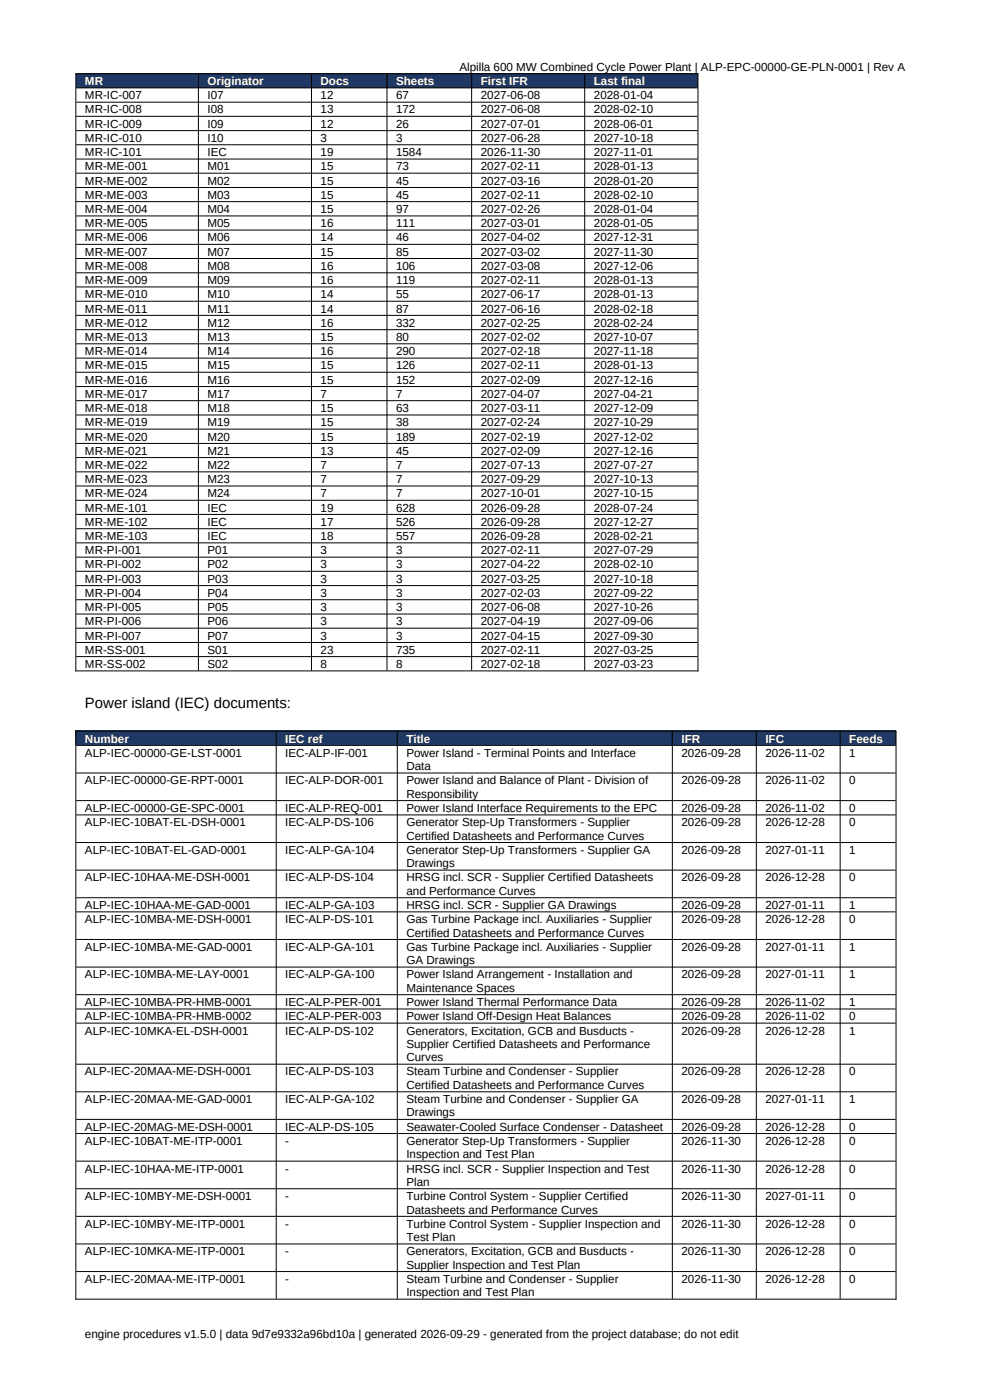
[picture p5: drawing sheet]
<svg xmlns="http://www.w3.org/2000/svg" width="210mm" height="297mm" viewBox="0 0 210 297" stroke-linecap="round" stroke-linejoin="round" font-family="sans-serif">
<defs><g id="words">
<text font-size="3.2" x="18" y="150.3">Power island (IEC) documents:</text>
<g font-size="2.5">
<text x="97.5" y="15">Alpilla 600 MW Combined Cycle Power Plant | ALP-EPC-00000-GE-PLN-0001 | Rev A</text>
<text x="18" y="21.1">MR-IC-007</text>
<text x="44" y="21.1">I07</text>
<text x="68" y="21.1">12</text>
<text x="84" y="21.1">67</text>
<text x="102" y="21.1">2027-06-08</text>
<text x="126" y="21.1">2028-01-04</text>
<text x="18" y="24.1">MR-IC-008</text>
<text x="18" y="27.1">MR-IC-009</text>
<text x="44" y="24.1">I08</text>
<text x="44" y="27.1">I09</text>
<text x="68" y="24.1">13</text>
<text x="68" y="27.1">12</text>
<text x="84" y="24.1">172</text>
<text x="84" y="27.1">26</text>
<text x="102" y="24.1">2027-06-08</text>
<text x="102" y="27.1">2027-07-01</text>
<text x="126" y="24.1">2028-02-10</text>
<text x="126" y="27.1">2028-06-01</text>
<text x="18" y="30.1">MR-IC-010</text>
<text x="18" y="33.1">MR-IC-101</text>
<text x="44" y="30.1">I10</text>
<text x="44" y="33.1">IEC</text>
<text x="68" y="30.1">3</text>
<text x="68" y="33.1">19</text>
<text x="84" y="30.1">3</text>
<text x="84" y="33.1">1584</text>
<text x="102" y="30.1">2027-06-28</text>
<text x="102" y="33.1">2026-11-30</text>
<text x="126" y="30.1">2027-10-18</text>
<text x="126" y="33.1">2027-11-01</text>
<text x="18" y="36.1">MR-ME-001</text>
<text x="18" y="39.2">MR-ME-002</text>
<text x="44" y="36.1">M01</text>
<text x="44" y="39.2">M02</text>
<text x="68" y="36.1">15</text>
<text x="68" y="39.2">15</text>
<text x="84" y="36.1">73</text>
<text x="84" y="39.2">45</text>
<text x="102" y="36.1">2027-02-11</text>
<text x="102" y="39.2">2027-03-16</text>
<text x="126" y="36.1">2028-01-13</text>
<text x="126" y="39.2">2028-01-20</text>
<text x="18" y="42.2">MR-ME-003</text>
<text x="18" y="45.2">MR-ME-004</text>
<text x="44" y="42.2">M03</text>
<text x="44" y="45.2">M04</text>
<text x="68" y="42.2">15</text>
<text x="68" y="45.2">15</text>
<text x="84" y="42.2">45</text>
<text x="84" y="45.2">97</text>
<text x="102" y="42.2">2027-02-11</text>
<text x="102" y="45.2">2027-02-26</text>
<text x="126" y="42.2">2028-02-10</text>
<text x="126" y="45.2">2028-01-04</text>
<text x="18" y="48.2">MR-ME-005</text>
<text x="18" y="51.2">MR-ME-006</text>
<text x="44" y="48.2">M05</text>
<text x="44" y="51.2">M06</text>
<text x="68" y="48.2">16</text>
<text x="68" y="51.2">14</text>
<text x="84" y="48.2">111</text>
<text x="84" y="51.2">46</text>
<text x="102" y="48.2">2027-03-01</text>
<text x="102" y="51.2">2027-04-02</text>
<text x="126" y="48.2">2028-01-05</text>
<text x="126" y="51.2">2027-12-31</text>
<text x="18" y="54.2">MR-ME-007</text>
<text x="18" y="57.3">MR-ME-008</text>
<text x="44" y="54.2">M07</text>
<text x="44" y="57.3">M08</text>
<text x="68" y="54.2">15</text>
<text x="68" y="57.3">16</text>
<text x="84" y="54.2">85</text>
<text x="84" y="57.3">106</text>
<text x="102" y="54.2">2027-03-02</text>
<text x="102" y="57.3">2027-03-08</text>
<text x="126" y="54.2">2027-11-30</text>
<text x="126" y="57.3">2027-12-06</text>
<text x="18" y="60.3">MR-ME-009</text>
<text x="18" y="63.3">MR-ME-010</text>
<text x="44" y="60.3">M09</text>
<text x="44" y="63.3">M10</text>
<text x="68" y="60.3">16</text>
<text x="68" y="63.3">14</text>
<text x="84" y="60.3">119</text>
<text x="84" y="63.3">55</text>
<text x="102" y="60.3">2027-02-11</text>
<text x="102" y="63.3">2027-06-17</text>
<text x="126" y="60.3">2028-01-13</text>
<text x="126" y="63.3">2028-01-13</text>
<text x="18" y="66.3">MR-ME-011</text>
<text x="18" y="69.3">MR-ME-012</text>
<text x="44" y="66.3">M11</text>
<text x="44" y="69.3">M12</text>
<text x="68" y="66.3">14</text>
<text x="68" y="69.3">16</text>
<text x="84" y="66.3">87</text>
<text x="84" y="69.3">332</text>
<text x="102" y="66.3">2027-06-16</text>
<text x="102" y="69.3">2027-02-25</text>
<text x="126" y="66.3">2028-02-18</text>
<text x="126" y="69.3">2028-02-24</text>
<text x="18" y="72.3">MR-ME-013</text>
<text x="18" y="75.4">MR-ME-014</text>
<text x="44" y="72.3">M13</text>
<text x="44" y="75.4">M14</text>
<text x="68" y="72.3">15</text>
<text x="68" y="75.4">16</text>
<text x="84" y="72.3">80</text>
<text x="84" y="75.4">290</text>
<text x="102" y="72.3">2027-02-02</text>
<text x="102" y="75.4">2027-02-18</text>
<text x="126" y="72.3">2027-10-07</text>
<text x="126" y="75.4">2027-11-18</text>
<text x="18" y="78.4">MR-ME-015</text>
<text x="18" y="81.4">MR-ME-016</text>
<text x="44" y="78.4">M15</text>
<text x="44" y="81.4">M16</text>
<text x="68" y="78.4">15</text>
<text x="68" y="81.4">15</text>
<text x="84" y="78.4">126</text>
<text x="84" y="81.4">152</text>
<text x="102" y="78.4">2027-02-11</text>
<text x="102" y="81.4">2027-02-09</text>
<text x="126" y="78.4">2028-01-13</text>
<text x="126" y="81.4">2027-12-16</text>
<text x="18" y="84.4">MR-ME-017</text>
<text x="18" y="87.4">MR-ME-018</text>
<text x="44" y="84.4">M17</text>
<text x="44" y="87.4">M18</text>
<text x="68" y="84.4">7</text>
<text x="68" y="87.4">15</text>
<text x="84" y="84.4">7</text>
<text x="84" y="87.4">63</text>
<text x="102" y="84.4">2027-04-07</text>
<text x="102" y="87.4">2027-03-11</text>
<text x="126" y="84.4">2027-04-21</text>
<text x="126" y="87.4">2027-12-09</text>
<text x="18" y="90.4">MR-ME-019</text>
<text x="18" y="93.5">MR-ME-020</text>
<text x="44" y="90.4">M19</text>
<text x="44" y="93.5">M20</text>
<text x="68" y="90.4">15</text>
<text x="68" y="93.5">15</text>
<text x="84" y="90.4">38</text>
<text x="84" y="93.5">189</text>
<text x="102" y="90.4">2027-02-24</text>
<text x="102" y="93.5">2027-02-19</text>
<text x="126" y="90.4">2027-10-29</text>
<text x="126" y="93.5">2027-12-02</text>
<text x="18" y="96.5">MR-ME-021</text>
<text x="18" y="99.5">MR-ME-022</text>
<text x="44" y="96.5">M21</text>
<text x="44" y="99.5">M22</text>
<text x="68" y="96.5">13</text>
<text x="68" y="99.5">7</text>
<text x="84" y="96.5">45</text>
<text x="84" y="99.5">7</text>
<text x="102" y="96.5">2027-02-09</text>
<text x="102" y="99.5">2027-07-13</text>
<text x="126" y="96.5">2027-12-16</text>
<text x="126" y="99.5">2027-07-27</text>
<text x="18" y="102.5">MR-ME-023</text>
<text x="18" y="105.5">MR-ME-024</text>
<text x="44" y="102.5">M23</text>
<text x="44" y="105.5">M24</text>
<text x="68" y="102.5">7</text>
<text x="68" y="105.5">7</text>
<text x="84" y="102.5">7</text>
<text x="84" y="105.5">7</text>
<text x="102" y="102.5">2027-09-29</text>
<text x="102" y="105.5">2027-10-01</text>
<text x="126" y="102.5">2027-10-13</text>
<text x="126" y="105.5">2027-10-15</text>
<text x="18" y="108.5">MR-ME-101</text>
<text x="18" y="111.5">MR-ME-102</text>
<text x="44" y="108.5">IEC</text>
<text x="44" y="111.5">IEC</text>
<text x="68" y="108.5">19</text>
<text x="68" y="111.5">17</text>
<text x="84" y="108.5">628</text>
<text x="84" y="111.5">526</text>
<text x="102" y="108.5">2026-09-28</text>
<text x="102" y="111.5">2026-09-28</text>
<text x="126" y="108.5">2028-07-24</text>
<text x="126" y="111.5">2027-12-27</text>
<text x="18" y="114.6">MR-ME-103</text>
<text x="18" y="117.6">MR-PI-001</text>
<text x="44" y="114.6">IEC</text>
<text x="44" y="117.6">P01</text>
<text x="68" y="114.6">18</text>
<text x="68" y="117.6">3</text>
<text x="84" y="114.6">557</text>
<text x="84" y="117.6">3</text>
<text x="102" y="114.6">2026-09-28</text>
<text x="102" y="117.6">2027-02-11</text>
<text x="126" y="114.6">2028-02-21</text>
<text x="126" y="117.6">2027-07-29</text>
<text x="18" y="120.6">MR-PI-002</text>
<text x="18" y="123.6">MR-PI-003</text>
<text x="44" y="120.6">P02</text>
<text x="44" y="123.6">P03</text>
<text x="68" y="120.6">3</text>
<text x="68" y="123.6">3</text>
<text x="84" y="120.6">3</text>
<text x="84" y="123.6">3</text>
<text x="102" y="120.6">2027-04-22</text>
<text x="102" y="123.6">2027-03-25</text>
<text x="126" y="120.6">2028-02-10</text>
<text x="126" y="123.6">2027-10-18</text>
<text x="18" y="126.6">MR-PI-004</text>
<text x="18" y="129.6">MR-PI-005</text>
<text x="44" y="126.6">P04</text>
<text x="44" y="129.6">P05</text>
<text x="68" y="126.6">3</text>
<text x="68" y="129.6">3</text>
<text x="84" y="126.6">3</text>
<text x="84" y="129.6">3</text>
<text x="102" y="126.6">2027-02-03</text>
<text x="102" y="129.6">2027-06-08</text>
<text x="126" y="126.6">2027-09-22</text>
<text x="126" y="129.6">2027-10-26</text>
<text x="18" y="132.7">MR-PI-006</text>
<text x="18" y="135.7">MR-PI-007</text>
<text x="44" y="132.7">P06</text>
<text x="44" y="135.7">P07</text>
<text x="68" y="132.7">3</text>
<text x="68" y="135.7">3</text>
<text x="84" y="132.7">3</text>
<text x="84" y="135.7">3</text>
<text x="102" y="132.7">2027-04-19</text>
<text x="102" y="135.7">2027-04-15</text>
<text x="126" y="132.7">2027-09-06</text>
<text x="126" y="135.7">2027-09-30</text>
<text x="18" y="138.7">MR-SS-001</text>
<text x="18" y="141.7">MR-SS-002</text>
<text x="44" y="138.7">S01</text>
<text x="44" y="141.7">S02</text>
<text x="68" y="138.7">23</text>
<text x="68" y="141.7">8</text>
<text x="84" y="138.7">735</text>
<text x="84" y="141.7">8</text>
<text x="102" y="138.7">2027-02-11</text>
<text x="102" y="141.7">2027-02-18</text>
<text x="126" y="138.7">2027-03-25</text>
<text x="126" y="141.7">2027-03-23</text>
<text x="18" y="160.5">ALP-IEC-00000-GE-LST-0001</text>
<text x="60.5" y="160.5">IEC-ALP-IF-001</text>
<text x="86.2" y="160.5">Power Island - Terminal Points and Interface</text>
<text x="144.6" y="160.5">2026-09-28</text>
<text x="162.4" y="160.5">2026-11-02</text>
<text x="180.2" y="160.5">1</text>
<text x="18" y="166.4">ALP-IEC-00000-GE-RPT-0001</text>
<text x="60.5" y="166.4">IEC-ALP-DOR-001</text>
<text x="86.2" y="163.4">Data</text>
<text x="86.2" y="166.4">Power Island and Balance of Plant - Division of</text>
<text x="144.6" y="166.4">2026-09-28</text>
<text x="162.4" y="166.4">2026-11-02</text>
<text x="180.2" y="166.4">0</text>
<text x="18" y="172.3">ALP-IEC-00000-GE-SPC-0001</text>
<text x="60.5" y="172.3">IEC-ALP-REQ-001</text>
<text x="86.2" y="169.2">Responsibility</text>
<text x="86.2" y="172.3">Power Island Interface Requirements to the EPC</text>
<text x="144.6" y="172.3">2026-09-28</text>
<text x="162.4" y="172.3">2026-11-02</text>
<text x="180.2" y="172.3">0</text>
<text x="18" y="175.3">ALP-IEC-10BAT-EL-DSH-0001</text>
<text x="60.5" y="175.3">IEC-ALP-DS-106</text>
<text x="86.2" y="175.3">Generator Step-Up Transformers - Supplier</text>
<text x="86.2" y="178.1">Certified Datasheets and Performance Curves</text>
<text x="144.6" y="175.3">2026-09-28</text>
<text x="162.4" y="175.3">2026-12-28</text>
<text x="180.2" y="175.3">0</text>
<text x="18" y="181.1">ALP-IEC-10BAT-EL-GAD-0001</text>
<text x="60.5" y="181.1">IEC-ALP-GA-104</text>
<text x="86.2" y="181.1">Generator Step-Up Transformers - Supplier GA</text>
<text x="86.2" y="184">Drawings</text>
<text x="144.6" y="181.1">2026-09-28</text>
<text x="162.4" y="181.1">2027-01-11</text>
<text x="180.2" y="181.1">1</text>
<text x="18" y="187">ALP-IEC-10HAA-ME-DSH-0001</text>
<text x="60.5" y="187">IEC-ALP-DS-104</text>
<text x="86.2" y="187">HRSG incl. SCR - Supplier Certified Datasheets</text>
<text x="86.2" y="189.8">and Performance Curves</text>
<text x="144.6" y="187">2026-09-28</text>
<text x="162.4" y="187">2026-12-28</text>
<text x="180.2" y="187">0</text>
<text x="18" y="192.8">ALP-IEC-10HAA-ME-GAD-0001</text>
<text x="18" y="195.9">ALP-IEC-10MBA-ME-DSH-0001</text>
<text x="60.5" y="192.8">IEC-ALP-GA-103</text>
<text x="60.5" y="195.9">IEC-ALP-DS-101</text>
<text x="86.2" y="192.8">HRSG incl. SCR - Supplier GA Drawings</text>
<text x="86.2" y="195.9">Gas Turbine Package incl. Auxiliaries - Supplier</text>
<text x="144.6" y="192.8">2026-09-28</text>
<text x="144.6" y="195.9">2026-09-28</text>
<text x="162.4" y="192.8">2027-01-11</text>
<text x="162.4" y="195.9">2026-12-28</text>
<text x="180.2" y="192.8">1</text>
<text x="180.2" y="195.9">0</text>
<text x="18" y="201.7">ALP-IEC-10MBA-ME-GAD-0001</text>
<text x="60.5" y="201.7">IEC-ALP-GA-101</text>
<text x="86.2" y="198.7">Certified Datasheets and Performance Curves</text>
<text x="86.2" y="201.7">Gas Turbine Package incl. Auxiliaries - Supplier</text>
<text x="144.6" y="201.7">2026-09-28</text>
<text x="162.4" y="201.7">2027-01-11</text>
<text x="180.2" y="201.7">1</text>
<text x="18" y="207.6">ALP-IEC-10MBA-ME-LAY-0001</text>
<text x="60.5" y="207.6">IEC-ALP-GA-100</text>
<text x="86.2" y="204.6">GA Drawings</text>
<text x="86.2" y="207.6">Power Island Arrangement - Installation and</text>
<text x="144.6" y="207.6">2026-09-28</text>
<text x="162.4" y="207.6">2027-01-11</text>
<text x="180.2" y="207.6">1</text>
<text x="18" y="213.4">ALP-IEC-10MBA-PR-HMB-0001</text>
<text x="60.5" y="213.4">IEC-ALP-PER-001</text>
<text x="86.2" y="210.4">Maintenance Spaces</text>
<text x="86.2" y="213.4">Power Island Thermal Performance Data</text>
<text x="144.6" y="213.4">2026-09-28</text>
<text x="162.4" y="213.4">2026-11-02</text>
<text x="180.2" y="213.4">1</text>
<text x="18" y="216.4">ALP-IEC-10MBA-PR-HMB-0002</text>
<text x="18" y="219.5">ALP-IEC-10MKA-EL-DSH-0001</text>
<text x="60.5" y="216.4">IEC-ALP-PER-003</text>
<text x="60.5" y="219.5">IEC-ALP-DS-102</text>
<text x="86.2" y="216.4">Power Island Off-Design Heat Balances</text>
<text x="86.2" y="219.5">Generators, Excitation, GCB and Busducts -</text>
<text x="144.6" y="216.4">2026-09-28</text>
<text x="144.6" y="219.5">2026-09-28</text>
<text x="162.4" y="216.4">2026-11-02</text>
<text x="162.4" y="219.5">2026-12-28</text>
<text x="180.2" y="216.4">0</text>
<text x="180.2" y="219.5">1</text>
<text x="86.2" y="222.3">Supplier Certified Datasheets and Performance</text>
<text x="86.2" y="225.1">Curves</text>
<text x="18" y="228.2">ALP-IEC-20MAA-ME-DSH-0001</text>
<text x="60.5" y="228.2">IEC-ALP-DS-103</text>
<text x="86.2" y="228.2">Steam Turbine and Condenser - Supplier</text>
<text x="86.2" y="231">Certified Datasheets and Performance Curves</text>
<text x="144.6" y="228.2">2026-09-28</text>
<text x="162.4" y="228.2">2026-12-28</text>
<text x="180.2" y="228.2">0</text>
<text x="18" y="234">ALP-IEC-20MAA-ME-GAD-0001</text>
<text x="18" y="239.9">ALP-IEC-20MAG-ME-DSH-0001</text>
<text x="60.5" y="234">IEC-ALP-GA-102</text>
<text x="60.5" y="239.9">IEC-ALP-DS-105</text>
<text x="86.2" y="234">Steam Turbine and Condenser - Supplier GA</text>
<text x="86.2" y="236.9">Drawings</text>
<text x="86.2" y="239.9">Seawater-Cooled Surface Condenser - Datasheet</text>
<text x="144.6" y="234">2026-09-28</text>
<text x="144.6" y="239.9">2026-09-28</text>
<text x="162.4" y="234">2027-01-11</text>
<text x="162.4" y="239.9">2026-12-28</text>
<text x="180.2" y="234">1</text>
<text x="180.2" y="239.9">0</text>
<text x="18" y="242.9">ALP-IEC-10BAT-ME-ITP-0001</text>
<text x="60.5" y="242.9">-</text>
<text x="86.2" y="242.9">Generator Step-Up Transformers - Supplier</text>
<text x="86.2" y="245.7">Inspection and Test Plan</text>
<text x="144.6" y="242.9">2026-11-30</text>
<text x="162.4" y="242.9">2026-12-28</text>
<text x="180.2" y="242.9">0</text>
<text x="18" y="248.7">ALP-IEC-10HAA-ME-ITP-0001</text>
<text x="60.5" y="248.7">-</text>
<text x="86.2" y="248.7">HRSG incl. SCR - Supplier Inspection and Test</text>
<text x="86.2" y="251.6">Plan</text>
<text x="144.6" y="248.7">2026-11-30</text>
<text x="162.4" y="248.7">2026-12-28</text>
<text x="180.2" y="248.7">0</text>
<text x="18" y="254.6">ALP-IEC-10MBY-ME-DSH-0001</text>
<text x="60.5" y="254.6">-</text>
<text x="86.2" y="254.6">Turbine Control System - Supplier Certified</text>
<text x="86.2" y="257.4">Datasheets and Performance Curves</text>
<text x="144.6" y="254.6">2026-11-30</text>
<text x="162.4" y="254.6">2027-01-11</text>
<text x="180.2" y="254.6">0</text>
<text x="18" y="260.5">ALP-IEC-10MBY-ME-ITP-0001</text>
<text x="60.5" y="260.5">-</text>
<text x="86.2" y="260.5">Turbine Control System - Supplier Inspection and</text>
<text x="86.2" y="263.3">Test Plan</text>
<text x="144.6" y="260.5">2026-11-30</text>
<text x="162.4" y="260.5">2026-12-28</text>
<text x="180.2" y="260.5">0</text>
<text x="18" y="266.3">ALP-IEC-10MKA-ME-ITP-0001</text>
<text x="60.5" y="266.3">-</text>
<text x="86.2" y="266.3">Generators, Excitation, GCB and Busducts -</text>
<text x="86.2" y="269.2">Supplier Inspection and Test Plan</text>
<text x="144.6" y="266.3">2026-11-30</text>
<text x="162.4" y="266.3">2026-12-28</text>
<text x="180.2" y="266.3">0</text>
<text x="18" y="272.2">ALP-IEC-20MAA-ME-ITP-0001</text>
<text x="60.5" y="272.2">-</text>
<text x="86.2" y="272.2">Steam Turbine and Condenser - Supplier</text>
<text x="86.2" y="275">Inspection and Test Plan</text>
<text x="144.6" y="272.2">2026-11-30</text>
<text x="162.4" y="272.2">2026-12-28</text>
<text x="180.2" y="272.2">0</text>
<text x="18" y="283.8">engine procedures v1.5.0 | data 9d7e9332a96bd10a | generated 2026-09-29 - generated from the project database; do not edit</text>
</g>
<g font-size="2.5" fill="#fff">
<text x="18" y="18">MR</text>
<text x="44" y="18">Originator</text>
<text x="68" y="18">Docs</text>
<text x="84" y="18">Sheets</text>
<text x="102" y="18">First IFR</text>
<text x="126" y="18">Last final</text>
<text x="18" y="157.5">Number</text>
<text x="60.5" y="157.5">IEC ref</text>
<text x="86.2" y="157.5">Title</text>
<text x="144.6" y="157.5">IFR</text>
<text x="162.4" y="157.5">IFC</text>
<text x="180.2" y="157.5">Feeds</text>
</g>
</g></defs>
<g fill="#1f3864">
<path d="M16.1 15.6h26v2.9h-26z" fill-rule="evenodd"/>
<path d="M42.1 15.6h24v2.9h-24z" fill-rule="evenodd"/>
<path d="M66.1 15.6h16v2.9h-16z" fill-rule="evenodd"/>
<path d="M82.1 15.6h17.9v2.9h-17.9z" fill-rule="evenodd"/>
<path d="M100 15.6h24v2.9h-24z" fill-rule="evenodd"/>
<path d="M124 15.6h24v2.9h-24z" fill-rule="evenodd"/>
<path d="M16.1 155h42.5v3h-42.5z" fill-rule="evenodd"/>
<path d="M58.6 155h25.7v3h-25.7z" fill-rule="evenodd"/>
<path d="M84.3 155h58.3v3h-58.3z" fill-rule="evenodd"/>
<path d="M142.6 155h17.8v3h-17.8z" fill-rule="evenodd"/>
<path d="M160.4 155h17.8v3h-17.8z" fill-rule="evenodd"/>
<path d="M178.2 155h11.9v3h-11.9z" fill-rule="evenodd"/>
<path d="M16.1 15.6h26v2.9h-26z" fill-rule="evenodd"/>
<path d="M42.1 15.6h24v2.9h-24z" fill-rule="evenodd"/>
<path d="M66.1 15.6h16v2.9h-16z" fill-rule="evenodd"/>
<path d="M82.1 15.6h17.9v2.9h-17.9z" fill-rule="evenodd"/>
<path d="M100 15.6h24v2.9h-24z" fill-rule="evenodd"/>
<path d="M124 15.6h24v2.9h-24z" fill-rule="evenodd"/>
<path d="M16.1 155h42.5v3h-42.5z" fill-rule="evenodd"/>
<path d="M58.6 155h25.7v3h-25.7z" fill-rule="evenodd"/>
<path d="M84.3 155h58.3v3h-58.3z" fill-rule="evenodd"/>
<path d="M142.6 155h17.8v3h-17.8z" fill-rule="evenodd"/>
<path d="M160.4 155h17.8v3h-17.8z" fill-rule="evenodd"/>
<path d="M178.2 155h11.9v3h-11.9z" fill-rule="evenodd"/>
</g>
<g fill="none" stroke="#000" stroke-width=".21">
<path d="M16 15.6h132.1M16.1 15.6v126.8M16.2 18.6h131.8M42.1 15.7v126.5M66.1 15.7v126.5M82.1 15.7v126.5M100 15.7v126.5M124 15.7v126.5M148.1 15.6v126.8M16.2 21.7h131.8M16.2 24.7h131.8M16.2 27.7h131.8"/>
<path d="M16.2 30.7h131.8M16.2 33.7h131.8M16.2 36.7h131.8M16.2 39.8h131.8M16.2 42.8h131.8M16.2 45.8h131.8M16.2 48.8h131.8M16.2 51.8h131.8M16.2 54.8h131.8M16.2 57.9h131.8M16.2 60.9h131.8M16.2 63.9h131.8"/>
<path d="M16.2 66.9h131.8M16.2 69.9h131.8M16.2 72.9h131.8M16.2 76h131.8M16.2 79h131.8M16.2 82h131.8M16.2 85h131.8M16.2 88h131.8M16.2 91h131.8M16.2 94.1h131.8M16.2 97.1h131.8M16.2 100.1h131.8"/>
<path d="M16.2 103.1h131.8M16.2 106.1h131.8M16.2 109.1h131.8M16.2 112.2h131.8M16.2 115.2h131.8M16.2 118.2h131.8M16.2 121.2h131.8M16.2 124.2h131.8M16.2 127.2h131.8M16.2 130.3h131.8M16.2 133.3h131.8M16.2 136.3h131.8"/>
<path d="M16.2 139.3h131.8M16 142.3h132.1M16 155.1h174.2M16.1 155v120.7M16.2 158.1h173.8M58.6 155.2v120.3M84.3 155.2v120.3M142.6 155.2v120.3M160.4 155.2v120.3M178.2 155.2v120.3M190.1 155v120.7M16.2 164h173.8"/>
<path d="M16.2 169.8h173.8M16.2 172.9h173.8M16.2 178.7h173.8M16.2 184.6h173.8M16.2 190.4h173.8M16.2 193.4h173.8M16.2 199.3h173.8M16.2 205.2h173.8M16.2 211h173.8M16.2 214h173.8M16.2 217h173.8M16.2 225.8h173.8"/>
<path d="M16.2 231.6h173.8M16.2 237.5h173.8M16.2 240.5h173.8M16.2 246.3h173.8M16.2 252.2h173.8M16.2 258h173.8M16 275.6h174.2M16.2 263.9h173.8M16.2 269.8h173.8"/>
</g>
<use href="#words"/>
</svg>
